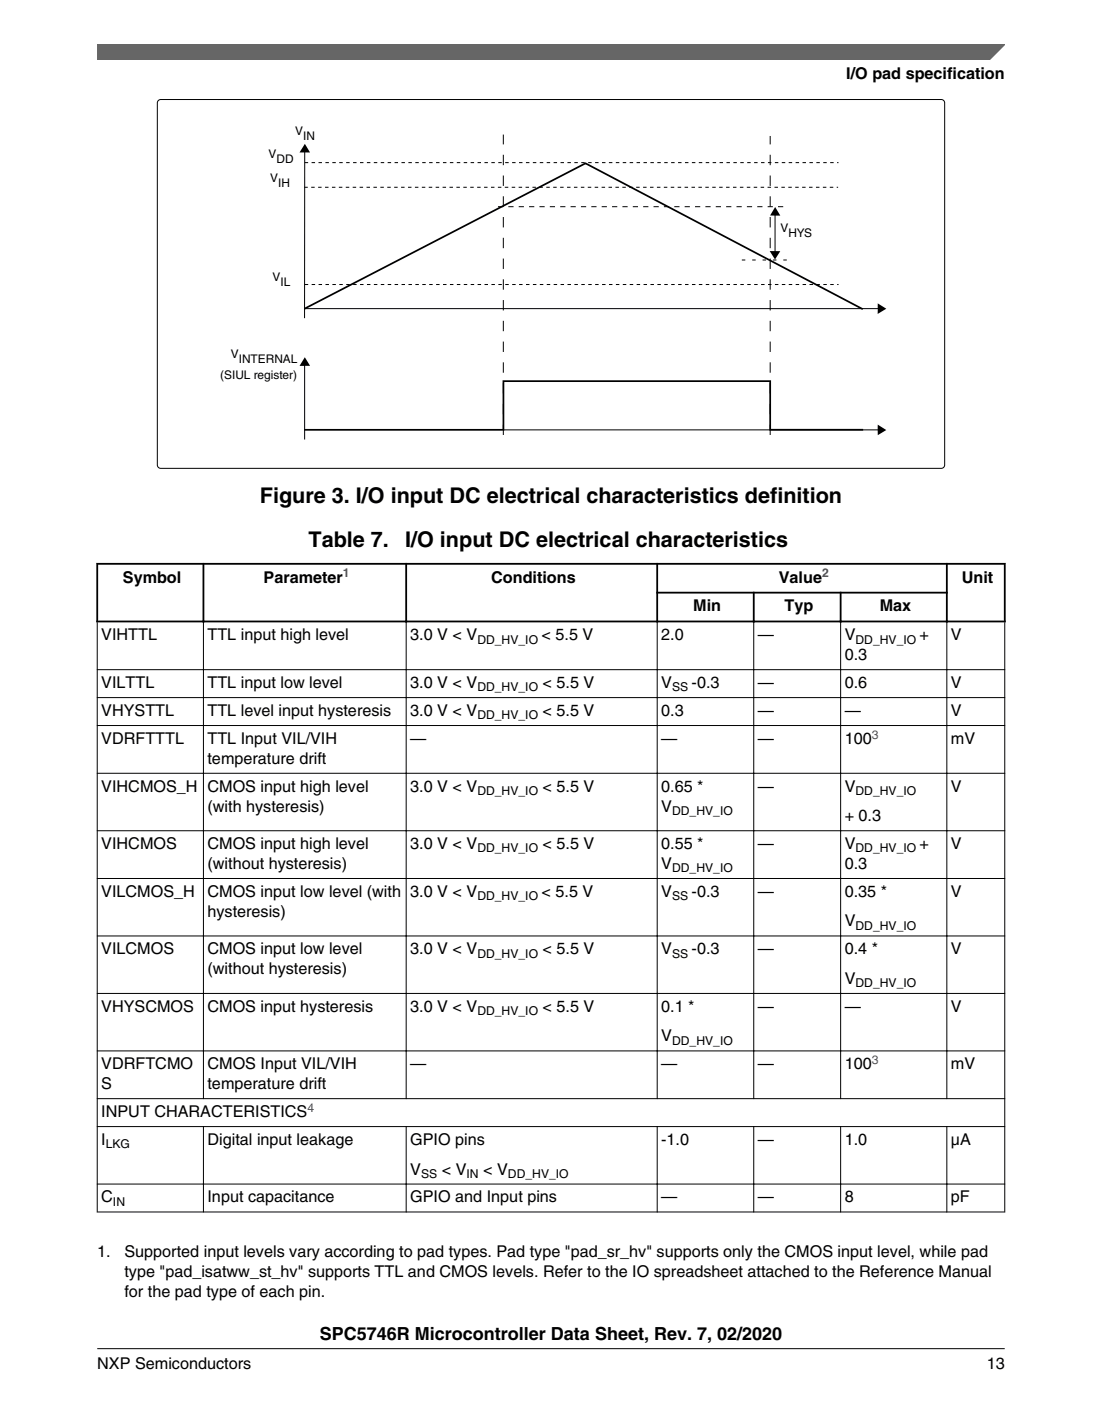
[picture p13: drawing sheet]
<svg xmlns="http://www.w3.org/2000/svg" width="216mm" height="274mm" viewBox="0 0 216 274" stroke-linecap="round" stroke-linejoin="round" font-family="sans-serif">
<defs><g id="words">
<g font-size="4.2">
<text x="50.9" y="98.4">Figure 3. I/O input DC electrical characteristics definition</text>
<text x="60.4" y="107.1">Table 7.</text>
<text x="79.4" y="107.1">I/O input DC electrical characteristics</text>
</g>
<text font-size="3.5" x="62.7" y="262.3">SPC5746R Microcontroller Data Sheet, Rev. 7, 02/2020</text>
<g font-size="3.2">
<text x="165.8" y="15.5">I/O pad specification</text>
<text x="24.1" y="114.1">Symbol</text>
<text x="51.6" y="114.1">Parameter</text>
<text x="96.2" y="114.1">Conditions</text>
<text x="135.8" y="119.7">Min</text>
<text x="152.6" y="114.1">Value</text>
<text x="153.7" y="119.7">Typ</text>
<text x="172.4" y="119.7">Max</text>
<text x="188.4" y="114.1">Unit</text>
<text x="19.8" y="125.4">VIHTTL</text>
<text x="40.7" y="125.4">TTL input high level</text>
<text x="80.4" y="125.4">3.0 V &lt; V</text>
<text x="106.1" y="125.4">&lt; 5.5 V</text>
<text x="129.6" y="125.4">2.0</text>
<text x="148.5" y="125.4">—</text>
<text x="165.5" y="125.4">V</text>
<text x="180.2" y="125.4">+</text>
<text x="186.3" y="125.4">V</text>
<text x="165.5" y="129.3">0.3</text>
<text x="19.8" y="134.7">VILTTL</text>
<text x="40.7" y="134.7">TTL input low level</text>
<text x="80.4" y="134.7">3.0 V &lt; V</text>
<text x="106.3" y="134.7">&lt; 5.5 V</text>
<text x="129.6" y="134.7">V</text>
<text x="135.5" y="134.7">-0.3</text>
<text x="148.5" y="134.7">—</text>
<text x="165.5" y="134.7">0.6</text>
<text x="186.3" y="134.7">V</text>
<text x="19.8" y="140.2">VHYSTTL</text>
<text x="40.7" y="140.2">TTL level input hysteresis</text>
<text x="80.4" y="140.2">3.0 V &lt; V</text>
<text x="106.3" y="140.2">&lt; 5.5 V</text>
<text x="129.6" y="140.2">0.3</text>
<text x="148.5" y="140.2">—</text>
<text x="165.5" y="140.2">—</text>
<text x="186.3" y="140.2">V</text>
<text x="19.8" y="145.7">VDRFTTTL</text>
<text x="40.7" y="145.7">TTL Input VIL/VIH</text>
<text x="40.7" y="149.5">temperature drift</text>
<text x="80.4" y="145.7">—</text>
<text x="129.6" y="145.7">—</text>
<text x="148.5" y="145.7">—</text>
<text x="165.5" y="145.7">100</text>
<text x="186.3" y="145.7">mV</text>
<text x="19.8" y="155">VIHCMOS_H</text>
<text x="40.7" y="155">CMOS input high level</text>
<text x="80.4" y="155">3.0 V &lt; V</text>
<text x="106.3" y="155">&lt; 5.5 V</text>
<text x="129.6" y="155">0.65 *</text>
<text x="148.5" y="155">—</text>
<text x="165.5" y="155">V</text>
<text x="186.3" y="155">V</text>
<text x="40.7" y="158.9">(with hysteresis)</text>
<text x="129.6" y="158.9">V</text>
<text x="165.5" y="160.8">+ 0.3</text>
<text x="19.8" y="166.3">VIHCMOS</text>
<text x="40.7" y="166.3">CMOS input high level</text>
<text x="80.4" y="166.3">3.0 V &lt; V</text>
<text x="106.3" y="166.3">&lt; 5.5 V</text>
<text x="129.6" y="166.3">0.55 *</text>
<text x="148.5" y="166.3">—</text>
<text x="165.5" y="166.3">V</text>
<text x="180.2" y="166.3">+</text>
<text x="186.3" y="166.3">V</text>
<text x="40.7" y="170.2">(without hysteresis)</text>
<text x="129.6" y="170.2">V</text>
<text x="165.5" y="170.2">0.3</text>
<text x="19.8" y="175.6">VILCMOS_H</text>
<text x="40.7" y="175.6">CMOS input low level (with</text>
<text x="40.7" y="179.5">hysteresis)</text>
<text x="80.4" y="175.6">3.0 V &lt; V</text>
<text x="106.1" y="175.6">&lt; 5.5 V</text>
<text x="129.6" y="175.6">V</text>
<text x="135.5" y="175.6">-0.3</text>
<text x="148.5" y="175.6">—</text>
<text x="165.5" y="175.6">0.35 *</text>
<text x="186.3" y="175.6">V</text>
<text x="165.5" y="181.4">V</text>
<text x="19.8" y="186.9">VILCMOS</text>
<text x="40.7" y="186.9">CMOS input low level</text>
<text x="40.7" y="190.8">(without hysteresis)</text>
<text x="80.4" y="186.9">3.0 V &lt; V</text>
<text x="106.3" y="186.9">&lt; 5.5 V</text>
<text x="129.6" y="186.9">V</text>
<text x="135.5" y="186.9">-0.3</text>
<text x="148.5" y="186.9">—</text>
<text x="165.5" y="186.9">0.4 *</text>
<text x="186.3" y="186.9">V</text>
<text x="165.5" y="192.7">V</text>
<text x="19.8" y="198.1">VHYSCMOS</text>
<text x="40.7" y="198.1">CMOS input hysteresis</text>
<text x="80.4" y="198.1">3.0 V &lt; V</text>
<text x="106.3" y="198.1">&lt; 5.5 V</text>
<text x="129.6" y="198.1">0.1 *</text>
<text x="129.6" y="203.9">V</text>
<text x="148.5" y="198.1">—</text>
<text x="165.5" y="198.1">—</text>
<text x="186.3" y="198.1">V</text>
<text x="19.8" y="209.4">VDRFTCMO</text>
<text x="40.7" y="209.4">CMOS Input VIL/VIH</text>
<text x="80.4" y="209.4">—</text>
<text x="129.6" y="209.4">—</text>
<text x="148.5" y="209.4">—</text>
<text x="165.5" y="209.4">100</text>
<text x="186.3" y="209.4">mV</text>
<text x="19.8" y="213.3">S</text>
<text x="40.7" y="213.3">temperature drift</text>
<text x="19.8" y="218.7">INPUT CHARACTERISTICS</text>
<text x="19.8" y="224.2">I</text>
<text x="40.7" y="224.2">Digital input leakage</text>
<text x="80.4" y="224.2">GPIO pins</text>
<text x="129.6" y="224.2">-1.0</text>
<text x="148.5" y="224.2">—</text>
<text x="165.5" y="224.2">1.0</text>
<text x="186.3" y="224.2">µA</text>
<text x="80.4" y="230">V</text>
<text x="86.5" y="230">&lt; V</text>
<text x="94.7" y="230">&lt; V</text>
<text x="19.8" y="235.4">C</text>
<text x="40.7" y="235.4">Input capacitance</text>
<text x="80.4" y="235.4">GPIO and Input pins</text>
<text x="129.6" y="235.4">—</text>
<text x="148.5" y="235.4">—</text>
<text x="165.5" y="235.4">8</text>
<text x="186.3" y="235.4">pF</text>
<text x="19" y="246.2">1.</text>
<text x="24.4" y="246.2">Supported input levels vary according to pad types. Pad type &quot;pad_sr_hv&quot; supports only the CMOS input level, while pad</text>
<text x="24.4" y="250.1">type &quot;pad_isatww_st_hv&quot; supports TTL and CMOS levels. Refer to the IO spreadsheet attached to the Reference Manual</text>
<text x="24.4" y="254">for the pad type of each pin.</text>
<text x="19" y="268">NXP Semiconductors</text>
<text x="193.3" y="268">13</text>
</g>
<g font-size="2.4" fill="#00f">
<text x="67.2" y="113">1</text>
<text x="161.1" y="113">2</text>
<text x="170.8" y="144.6">3</text>
<text x="170.8" y="208.3">3</text>
<text x="60.2" y="217.7">4</text>
</g>
<g font-size="2.4">
<text x="93.5" y="126">DD_HV_IO</text>
<text x="167.6" y="126">DD_HV_IO</text>
<text x="93.5" y="135.4">DD_HV_IO</text>
<text x="131.7" y="135.4">SS</text>
<text x="93.5" y="140.8">DD_HV_IO</text>
<text x="93.5" y="155.7">DD_HV_IO</text>
<text x="167.6" y="155.7">DD_HV_IO</text>
<text x="131.7" y="159.5">DD_HV_IO</text>
<text x="93.5" y="166.9">DD_HV_IO</text>
<text x="167.6" y="166.9">DD_HV_IO</text>
<text x="131.7" y="170.8">DD_HV_IO</text>
<text x="93.5" y="176.3">DD_HV_IO</text>
<text x="131.7" y="176.3">SS</text>
<text x="167.6" y="182">DD_HV_IO</text>
<text x="93.5" y="187.5">DD_HV_IO</text>
<text x="131.7" y="187.5">SS</text>
<text x="167.6" y="193.3">DD_HV_IO</text>
<text x="93.5" y="198.8">DD_HV_IO</text>
<text x="131.7" y="204.5">DD_HV_IO</text>
<text x="20.7" y="224.8">LKG</text>
<text x="82.5" y="230.6">SS</text>
<text x="91.4" y="230.6">IN</text>
<text x="99.5" y="230.6">DD_HV_IO</text>
<text x="22.1" y="236.1">IN</text>
</g>
<g font-size="2.3">
<text x="57.8" y="26.3">V</text>
<text x="59.4" y="27.4">IN</text>
<text x="52.6" y="30.9">V</text>
<text x="53" y="35.6">V</text>
<text x="54.2" y="31.9">DD</text>
<text x="54.5" y="36.6">IH</text>
<text x="152.9" y="45.4">V</text>
<text x="154.5" y="46.4">HYS</text>
<text x="53.4" y="55">V</text>
<text x="54.9" y="56">IL</text>
<text x="45.2" y="70">V</text>
<text x="46.8" y="71">INTERNAL</text>
<text x="43.1" y="74.1">(SIUL register)</text>
</g>
</g></defs>
<path d="M31 19.7l.5-.2h152.9a.66 .66 0 0 1 .7 .7v70.8a.66 .66 0 0 1-.7 .7h-152.9a.66 .66 0 0 1-.7-.7v-70.8zM59.7 29.5v32.8M151.8 41.7v8M59.7 71.2v14.9M59.7 60.4h112.6M98.6 84.2h73.8" fill="none" stroke="#000" stroke-width=".2"/>
<g fill="#000">
<path d="M150.8 49.2h2.1l-1.1 1.6z"/>
<path d="M59.7 28.2l1 1.7h-2z" fill-rule="evenodd"/>
<path d="M151.9 40.5l1 1.7h-2z" fill-rule="evenodd"/>
<path d="M59.7 70l1 1.6h-2z" fill-rule="evenodd"/>
<path d="M172 59.4l1.6 1-1.7 1.1z" fill-rule="evenodd"/>
<path d="M172 83.1l1.6 1.1-1.6 1z" fill-rule="evenodd"/>
</g>
<path d="M59.7 60.4l55-28.4 54.3 28.5M169.1 84.1h-18.2v-9.5h-52.3v9.6h-39" fill="none" stroke="#000" stroke-width=".34"/>
<path d="M98.6 85.2v-58.9M150.9 85.2v-58.6" fill="none" stroke="#000" stroke-width=".2" stroke-dasharray="2 2" stroke-linecap="butt"/>
<path d="M59.6 36.7h104.6M59.7 31.8h104.6M59.7 55.7h104.6" fill="none" stroke="#000" stroke-width=".2" stroke-dasharray=".7 .7" stroke-linecap="butt"/>
<path d="M145 50.9h9.7" fill="none" stroke="#000" stroke-width=".2" stroke-dasharray=".7 1.4" stroke-dashoffset="1.7" stroke-linecap="butt"/>
<path d="M97.6 40.5h56.4" fill="none" stroke="#000" stroke-width=".2" stroke-dasharray="1 1" stroke-linecap="butt"/>
<g fill="#fff">
<path d="M19 103.5h177.8v135.7h-177.8z" fill-rule="evenodd"/>
<path d="M19.2 110.6h20.5v10.9h-20.5z" fill-rule="evenodd"/>
<path d="M40 110.6h39.4v10.9h-39.4z" fill-rule="evenodd"/>
<path d="M79.8 110.6h48.8v10.9h-48.8z" fill-rule="evenodd"/>
<path d="M128.9 110.6h56.4v5.3h-56.4z" fill-rule="evenodd"/>
<path d="M185.7 110.6h11v10.9h-11z" fill-rule="evenodd"/>
<path d="M128.9 116.2h18.6v5.3h-18.6z" fill-rule="evenodd"/>
<path d="M147.8 116.2h16.7v5.3h-16.7z" fill-rule="evenodd"/>
<path d="M164.9 116.2h20.4v5.3h-20.4z" fill-rule="evenodd"/>
<path d="M19.1 121.9h20.7v9.1h-20.7z" fill-rule="evenodd"/>
<path d="M39.9 121.9h39.6v9.1h-39.6z" fill-rule="evenodd"/>
<path d="M79.7 121.9h49v9.1h-49z" fill-rule="evenodd"/>
<path d="M128.8 121.9h18.8v9.1h-18.8z" fill-rule="evenodd"/>
<path d="M147.8 121.9h16.8v9.1h-16.8z" fill-rule="evenodd"/>
<path d="M164.8 121.9h20.6v9.1h-20.6z" fill-rule="evenodd"/>
<path d="M185.6 121.9h11.2v9.1h-11.2z" fill-rule="evenodd"/>
<path d="M19.1 131.2h20.7v5.3h-20.7z" fill-rule="evenodd"/>
<path d="M39.9 131.2h39.6v5.3h-39.6z" fill-rule="evenodd"/>
<path d="M79.7 131.2h49v5.3h-49z" fill-rule="evenodd"/>
<path d="M128.8 131.2h18.8v5.3h-18.8z" fill-rule="evenodd"/>
<path d="M147.8 131.2h16.8v5.3h-16.8z" fill-rule="evenodd"/>
<path d="M164.8 131.2h20.6v5.3h-20.6z" fill-rule="evenodd"/>
<path d="M185.6 131.2h11.2v5.3h-11.2z" fill-rule="evenodd"/>
<path d="M19.1 136.7h20.7v5.3h-20.7z" fill-rule="evenodd"/>
<path d="M39.9 136.7h39.6v5.3h-39.6z" fill-rule="evenodd"/>
<path d="M79.7 136.7h49v5.3h-49z" fill-rule="evenodd"/>
<path d="M128.8 136.7h18.8v5.3h-18.8z" fill-rule="evenodd"/>
<path d="M147.8 136.7h16.8v5.3h-16.8z" fill-rule="evenodd"/>
<path d="M164.8 136.7h20.6v5.3h-20.6z" fill-rule="evenodd"/>
<path d="M185.6 136.7h11.2v5.3h-11.2z" fill-rule="evenodd"/>
<path d="M19.1 142.1h20.7v9.2h-20.7z" fill-rule="evenodd"/>
<path d="M39.9 142.1h39.6v9.2h-39.6z" fill-rule="evenodd"/>
<path d="M79.7 142.1h49v9.2h-49z" fill-rule="evenodd"/>
<path d="M128.8 142.1h18.8v9.2h-18.8z" fill-rule="evenodd"/>
<path d="M147.8 142.1h16.8v9.2h-16.8z" fill-rule="evenodd"/>
<path d="M164.8 142.1h20.6v9.2h-20.6z" fill-rule="evenodd"/>
<path d="M185.6 142.1h11.2v9.2h-11.2z" fill-rule="evenodd"/>
<path d="M19.1 151.5h20.7v11.1h-20.7z" fill-rule="evenodd"/>
<path d="M39.9 151.5h39.6v11.1h-39.6z" fill-rule="evenodd"/>
<path d="M79.7 151.5h49v11.1h-49z" fill-rule="evenodd"/>
<path d="M128.8 151.5h18.8v11.1h-18.8z" fill-rule="evenodd"/>
<path d="M147.8 151.5h16.8v11.1h-16.8z" fill-rule="evenodd"/>
<path d="M164.8 151.5h20.6v11.1h-20.6z" fill-rule="evenodd"/>
<path d="M185.6 151.5h11.2v11.1h-11.2z" fill-rule="evenodd"/>
<path d="M19.1 162.8h20.7v9.1h-20.7z" fill-rule="evenodd"/>
<path d="M39.9 162.8h39.6v9.1h-39.6z" fill-rule="evenodd"/>
<path d="M79.7 162.8h49v9.1h-49z" fill-rule="evenodd"/>
<path d="M128.8 162.8h18.8v9.1h-18.8z" fill-rule="evenodd"/>
<path d="M147.8 162.8h16.8v9.1h-16.8z" fill-rule="evenodd"/>
<path d="M164.8 162.8h20.6v9.1h-20.6z" fill-rule="evenodd"/>
<path d="M185.6 162.8h11.2v9.1h-11.2z" fill-rule="evenodd"/>
<path d="M19.1 172.1h20.7v11.1h-20.7z" fill-rule="evenodd"/>
<path d="M39.9 172.1h39.6v11.1h-39.6z" fill-rule="evenodd"/>
<path d="M79.7 172.1h49v11.1h-49z" fill-rule="evenodd"/>
<path d="M128.8 172.1h18.8v11.1h-18.8z" fill-rule="evenodd"/>
<path d="M147.8 172.1h16.8v11.1h-16.8z" fill-rule="evenodd"/>
<path d="M164.8 172.1h20.6v11.1h-20.6z" fill-rule="evenodd"/>
<path d="M185.6 172.1h11.2v11.1h-11.2z" fill-rule="evenodd"/>
<path d="M19.1 183.4h20.7v11h-20.7z" fill-rule="evenodd"/>
<path d="M39.9 183.4h39.6v11h-39.6z" fill-rule="evenodd"/>
<path d="M79.7 183.4h49v11h-49z" fill-rule="evenodd"/>
<path d="M128.8 183.4h18.8v11h-18.8z" fill-rule="evenodd"/>
<path d="M147.8 183.4h16.8v11h-16.8z" fill-rule="evenodd"/>
<path d="M164.8 183.4h20.6v11h-20.6z" fill-rule="evenodd"/>
<path d="M185.6 183.4h11.2v11h-11.2z" fill-rule="evenodd"/>
<path d="M19.1 194.6h20.7v11.1h-20.7z" fill-rule="evenodd"/>
<path d="M39.9 194.6h39.6v11.1h-39.6z" fill-rule="evenodd"/>
<path d="M79.7 194.6h49v11.1h-49z" fill-rule="evenodd"/>
<path d="M128.8 194.6h18.8v11.1h-18.8z" fill-rule="evenodd"/>
<path d="M147.8 194.6h16.8v11.1h-16.8z" fill-rule="evenodd"/>
<path d="M164.8 194.6h20.6v11.1h-20.6z" fill-rule="evenodd"/>
<path d="M185.6 194.6h11.2v11.1h-11.2z" fill-rule="evenodd"/>
<path d="M19.1 205.9h20.7v9.1h-20.7z" fill-rule="evenodd"/>
<path d="M39.9 205.9h39.6v9.1h-39.6z" fill-rule="evenodd"/>
<path d="M79.7 205.9h49v9.1h-49z" fill-rule="evenodd"/>
<path d="M128.8 205.9h18.8v9.1h-18.8z" fill-rule="evenodd"/>
<path d="M147.8 205.9h16.8v9.1h-16.8z" fill-rule="evenodd"/>
<path d="M164.8 205.9h20.6v9.1h-20.6z" fill-rule="evenodd"/>
<path d="M185.6 205.9h11.2v9.1h-11.2z" fill-rule="evenodd"/>
<path d="M19.1 215.2h177.7v5.3h-177.7z" fill-rule="evenodd"/>
<path d="M19.1 220.7h20.7v11.1h-20.7z" fill-rule="evenodd"/>
<path d="M39.9 220.7h39.6v11.1h-39.6z" fill-rule="evenodd"/>
<path d="M79.7 220.7h49v11.1h-49z" fill-rule="evenodd"/>
<path d="M128.8 220.7h18.8v11.1h-18.8z" fill-rule="evenodd"/>
<path d="M147.8 220.7h16.8v11.1h-16.8z" fill-rule="evenodd"/>
<path d="M164.8 220.7h20.6v11.1h-20.6z" fill-rule="evenodd"/>
<path d="M185.6 220.7h11.2v11.1h-11.2z" fill-rule="evenodd"/>
<path d="M19.1 231.9h20.7v5.3h-20.7z" fill-rule="evenodd"/>
<path d="M39.9 231.9h39.6v5.3h-39.6z" fill-rule="evenodd"/>
<path d="M79.7 231.9h49v5.3h-49z" fill-rule="evenodd"/>
<path d="M128.8 231.9h18.8v5.3h-18.8z" fill-rule="evenodd"/>
<path d="M147.8 231.9h16.8v5.3h-16.8z" fill-rule="evenodd"/>
<path d="M164.8 231.9h20.6v5.3h-20.6z" fill-rule="evenodd"/>
<path d="M185.6 231.9h11.2v5.3h-11.2z" fill-rule="evenodd"/>
</g>
<path d="M18.9 110.4h178.1M19 110.2v11.7M39.9 110.2v11.7M79.6 110.2v11.7M128.6 116h57.1M128.8 110.2v11.7M147.7 115.9v6M164.7 115.9v6M185.5 110.2v11.7M196.8 110.2v11.7M18.9 121.7h178.1" fill="none" stroke="#000" stroke-width=".35"/>
<g fill="none" stroke="#000" stroke-width=".2">
<path d="M19 131.1h177.9M19 136.6h177.9M19 121.8v115.6M39.9 121.5v93.7M79.6 121.5v93.7M128.8 121.5v93.7M147.7 121.5v93.7M164.7 121.5v93.7M185.5 121.5v93.7M196.8 121.8v115.6M19 142.1h177.9M19 151.4h177.9"/>
<path d="M19 162.7h177.9M19 172h177.9M19 183.3h177.9M19 194.5h177.9M19 205.8h177.9M19 215.1h177.9M19 220.6h177.9M19 231.8h177.9M19 237.3h177.9M39.9 220.5v16.9M79.6 220.5v16.9M128.8 220.5v16.9"/>
<path d="M147.7 220.5v16.9M164.7 220.5v16.9M185.5 220.5v16.9"/>
</g>
<path d="M19 8.7h177.8l-5.6 3h-172.2z" fill="#666"/>
<path d="M19 11.7v-3h177.8l-3 3" fill="none" stroke="#666" stroke-width=".28"/>
<path d="M19 264.1h177.8" fill="none" stroke="#000" stroke-width=".2"/>
<use href="#words"/>
</svg>
